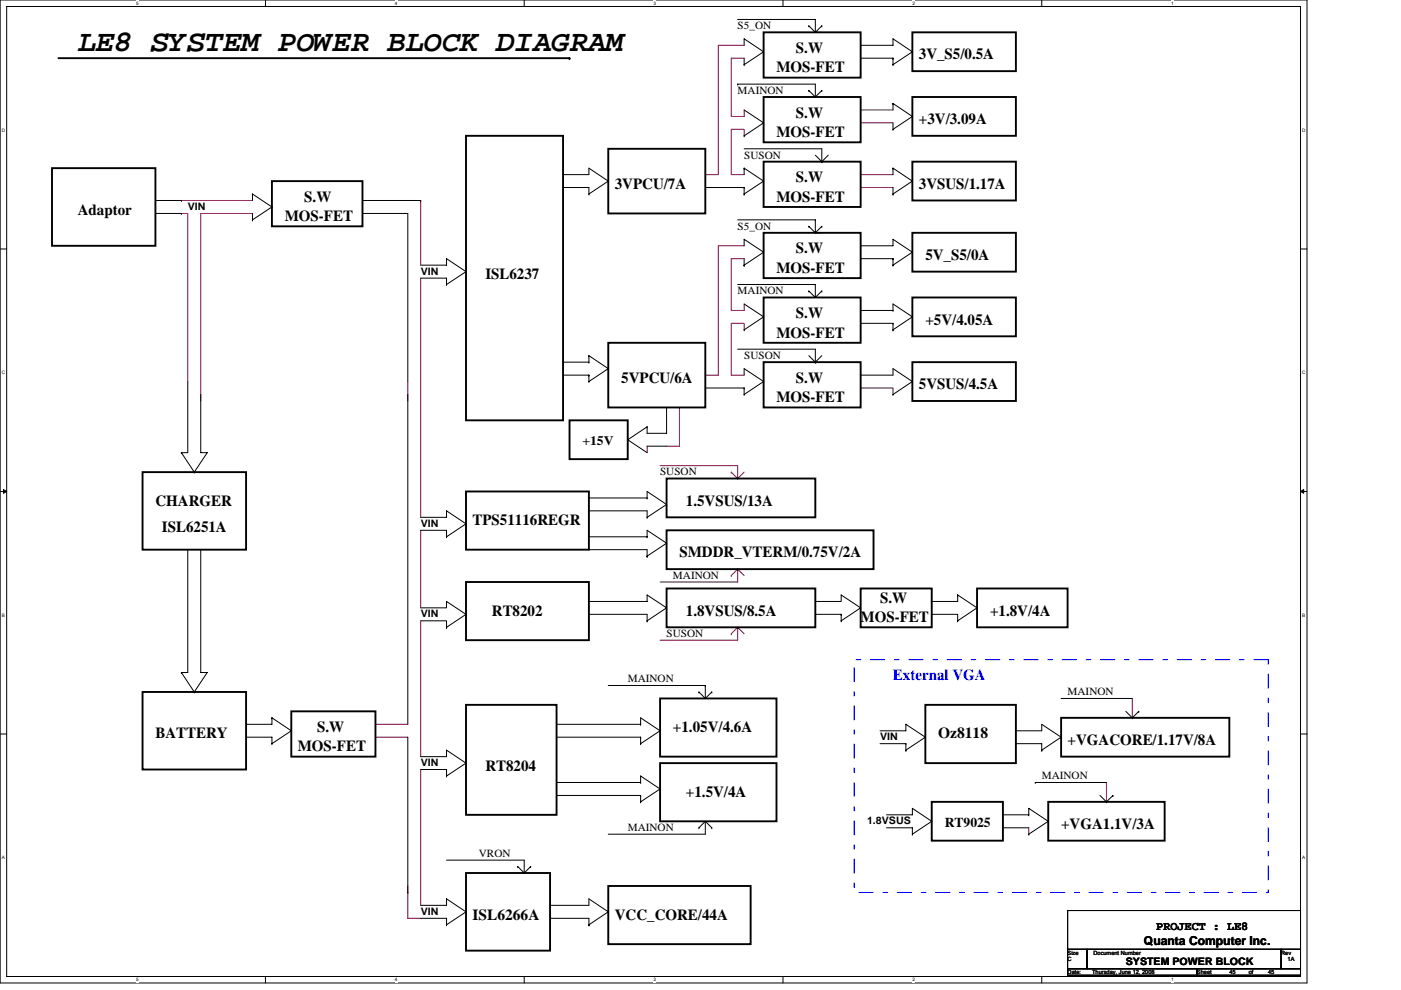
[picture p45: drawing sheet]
<svg xmlns="http://www.w3.org/2000/svg" width="297mm" height="210mm" viewBox="0 0 297 210" stroke-linecap="round" stroke-linejoin="round" font-family="sans-serif">
<defs><g id="words">
<text font-size="6.4" x="16.5" y="10.8">LE8 SYSTEM POWER BLOCK DIAGRAM</text>
<g font-size="3.3">
<text x="168.8" y="11.2">S.W</text>
<text x="164.6" y="15.3">MOS-FET</text>
<text x="194.8" y="12.6">3V_S5/0.5A</text>
<text x="164.6" y="29.1">MOS-FET</text>
<text x="168.8" y="25">S.W</text>
<text x="194.8" y="26.3">+3V/3.09A</text>
<text x="130.3" y="40">3VPCU/7A</text>
<text x="168.8" y="38.7">S.W</text>
<text x="194.8" y="40">3VSUS/1.17A</text>
<text x="16.5" y="45.5">Adaptor</text>
<text x="60.4" y="46.9">MOS-FET</text>
<text x="64.5" y="42.8">S.W</text>
<text x="164.6" y="42.8">MOS-FET</text>
<text x="168.8" y="53.8">S.W</text>
<text x="102.9" y="59.2">ISL6237</text>
<text x="164.6" y="57.9">MOS-FET</text>
<text x="196.2" y="55.1">5V_S5/0A</text>
<text x="164.6" y="71.6">MOS-FET</text>
<text x="168.8" y="67.5">S.W</text>
<text x="196.2" y="68.9">+5V/4.05A</text>
<text x="131.7" y="81.2">5VPCU/6A</text>
<text x="168.8" y="81.2">S.W</text>
<text x="194.8" y="82.6">5VSUS/4.5A</text>
<text x="164.6" y="85.3">MOS-FET</text>
<text x="33" y="107.3">CHARGER</text>
<text x="145.4" y="107.3">1.5VSUS/13A</text>
<text x="34.3" y="112.7">ISL6251A</text>
<text x="100.2" y="111.4">TPS51116REGR</text>
<text x="144.1" y="118.2">SMDDR_VTERM/0.75V/2A</text>
<text x="104.3" y="130.6">RT8202</text>
<text x="145.4" y="130.6">1.8VSUS/8.5A</text>
<text x="182.5" y="131.9">MOS-FET</text>
<text x="186.6" y="127.8">S.W</text>
<text x="209.9" y="130.6">+1.8V/4A</text>
<text x="67.2" y="155.3">S.W</text>
<text x="142.7" y="155.3">+1.05V/4.6A</text>
<text x="33" y="156.6">BATTERY</text>
<text x="63.1" y="159.4">MOS-FET</text>
<text x="198.9" y="156.6">Oz8118</text>
<text x="226.4" y="158">+VGACORE/1.17V/8A</text>
<text x="102.9" y="163.5">RT8204</text>
<text x="145.4" y="169">+1.5V/4A</text>
<text x="225" y="175.8">+VGA1.1V/3A</text>
<text x="100.2" y="195">ISL6266A</text>
<text x="130.3" y="195">VCC_CORE/44A</text>
</g>
<text font-size="3.3" fill="#00f" x="189.3" y="144.3">External VGA</text>
<text font-size="2.9" x="200.3" y="175.5">RT9025</text>
<text font-size="2.7" x="123.5" y="94.4">+15V</text>
<g font-size="2.6">
<text x="245.1" y="197.4">PROJECT : LE8</text>
<text x="242.5" y="200.3">Quanta Computer Inc.</text>
</g>
<g font-size="2.3">
<text x="156.4" y="6.2">S5_ON</text>
<text x="156.4" y="19.9">MAINON</text>
<text x="157.8" y="33.6">SUSON</text>
<text x="156.4" y="48.7">S5_ON</text>
<text x="156.4" y="62.4">MAINON</text>
<text x="157.8" y="76.1">SUSON</text>
<text x="140" y="100.8">SUSON</text>
<text x="142.7" y="122.8">MAINON</text>
<text x="141.3" y="135.1">SUSON</text>
<text x="133.1" y="144.7">MAINON</text>
<text x="226.4" y="147.5">MAINON</text>
<text x="220.9" y="165.3">MAINON</text>
<text x="133.1" y="176.3">MAINON</text>
<text x="101.5" y="181.8">VRON</text>
</g>
<g font-size="2.2">
<text x="39.8" y="44.5">VIN</text>
<text x="89.2" y="58.3">VIN</text>
<text x="89.2" y="111.7">VIN</text>
<text x="89.2" y="130.9">VIN</text>
<text x="186.6" y="157">VIN</text>
<text x="89.2" y="162.5">VIN</text>
<text x="183.8" y="174.8">1.8VSUS</text>
<text x="89.2" y="194">VIN</text>
<text x="238.7" y="204.7">SYSTEM POWER BLOCK</text>
</g>
<g font-size="1.2">
<text x="226.4" y="202.5">Size</text>
<text x="226.4" y="203.9">C</text>
<text x="231.8" y="202.5">Document Number</text>
<text x="271.6" y="202.5">Rev</text>
<text x="273" y="203.9">1A</text>
<text x="226.4" y="206.6">Date:</text>
<text x="231.6" y="206.6">Thursday, June 12, 2008</text>
<text x="253.8" y="206.6">Sheet</text>
<text x="260.6" y="206.6">45</text>
<text x="264.8" y="206.6">of</text>
<text x="268.9" y="206.6">45</text>
</g>
<g font-size="1">
<text x="28.8" y="1">5</text>
<text x="83.7" y="1">4</text>
<text x="138.6" y="1">3</text>
<text x="193.4" y="1">2</text>
<text x="248.3" y="1">1</text>
<text x=".4" y="28">D</text>
<text x="276.1" y="28">D</text>
<text x=".4" y="79.4">C</text>
<text x="276.1" y="79.4">C</text>
<text x=".4" y="130.9">B</text>
<text x="276.1" y="130.9">B</text>
<text x=".4" y="182.3">A</text>
<text x="276.1" y="182.3">A</text>
<text x="28.8" y="208.2">5</text>
<text x="83.7" y="208.2">4</text>
<text x="138.6" y="208.2">3</text>
<text x="193.4" y="208.2">2</text>
<text x="248.3" y="208.2">1</text>
</g>
</g></defs>
<path d="M0 0h277.1v208.5h-277.1zM1.4 1.4h274.3v205.7h-274.3z" fill="none" stroke="#000" stroke-width=".21"/>
<g fill="#fff">
<path d="M28.8 .1h.6v1.1h-.6z"/>
<path d="M28.8 207.3h.6v1.1h-.6z"/>
</g>
<path d="M56.3 0v1.4M56.3 207.1v1.4" fill="none" stroke="#000" stroke-width=".21"/>
<g fill="#fff">
<path d="M83.7 .1h.6v1.1h-.6z"/>
<path d="M83.7 207.3h.6v1.1h-.6z"/>
</g>
<path d="M111.1 0v1.4M111.1 207.1v1.4" fill="none" stroke="#000" stroke-width=".21"/>
<g fill="#fff">
<path d="M138.6 .1h.5v1.1h-.5z"/>
<path d="M138.6 207.3h.5v1.1h-.5z"/>
</g>
<path d="M166 0v1.4M166 207.1v1.4" fill="none" stroke="#000" stroke-width=".21"/>
<g fill="#fff">
<path d="M193.4 .1h.6v1.1h-.6z"/>
<path d="M193.4 207.3h.6v1.1h-.6z"/>
</g>
<path d="M220.9 0v1.4M220.9 207.1v1.4" fill="none" stroke="#000" stroke-width=".21"/>
<g fill="#fff">
<path d="M248.3 .1h.6v1.1h-.6z"/>
<path d="M248.3 207.3h.6v1.1h-.6z"/>
<path d="M.4 27.1h.7v1.1h-.7z"/>
<path d="M276.1 27.1h.7v1.1h-.7z"/>
<path d="M.4 78.5h.7v1.1h-.7z"/>
<path d="M276.1 78.5h.7v1.1h-.7z"/>
</g>
<path d="M0 52.8h1.4M275.7 52.8h1.4" fill="none" stroke="#000" stroke-width=".21"/>
<g fill="#fff">
<path d="M.4 130h.7v1.1h-.7z"/>
<path d="M276.1 130h.7v1.1h-.7z"/>
</g>
<path d="M0 104.2h1.4M275.7 104.2h1.4" fill="none" stroke="#000" stroke-width=".21"/>
<path d="M.7 103.8l.7 .4-.7 .4zM275.7 104.2l.7-.4v.8z" fill="#000" stroke="#000" stroke-width=".21"/>
<g fill="#fff">
<path d="M.4 181.4h.7v1.1h-.7z"/>
<path d="M276.1 181.4h.7v1.1h-.7z"/>
</g>
<g fill="none" stroke="#000" stroke-width=".21">
<path d="M156.4 17.8h.1M156.4 17.8h16.5v2.8M156.4 4.1h16.5v2.8M157.8 13.7h.1M157.8 9.6v-1.4l4.1 2.8M157.8 12.3v1.4M161.9 11h.1M161.9 11l-4.1 2.7M171.5 19.2h.1M171.5 5.5h.1M171.5 19.2l1.4 1.4M171.5 5.5l1.4 1.4"/>
<path d="M172.9 6.9h1.3M174.2 19.2h.1M174.2 5.5h.1M174.2 19.2l-1.3 1.4M174.2 5.5l-1.3 1.4M182.5 9.6h6.8v-1.4l4.1 2.8M182.5 12.3h6.8M189.3 13.7h.1M189.3 12.3v1.4M189.3 12.3h.1M193.4 11h.1M193.4 11l-4.1 2.7"/>
<path d="M119.4 37h5.5v-1.3l4.1 2.7M119.4 39.8h5.5v1.3M129 38.4h.1M129 38.4l-4.1 2.7M149.5 39.8h8.3M157.8 31.6h16.4v2.7M157.8 39.8h.1M157.8 35.7h.1M157.8 28.8h.1M157.8 35.7v1.3M157.8 39.8v1.3M157.8 35.7l4.1 2.7"/>
<path d="M157.8 23.3l4.1 2.8M161.9 38.4h.1M161.9 26.1h.1M161.9 38.4l-4.1 2.7M161.9 26.1l-4.1 2.7M172.9 32.9l1.3 1.4M174.2 34.3h.1M175.6 32.9l-1.4 1.4M189.3 26.1v1.3M189.3 27.4h.1M189.3 35.7h.1M189.3 21.9h.1"/>
<path d="M189.3 21.9v1.4M189.3 35.7v1.3M189.3 39.8v1.3M189.3 35.7l4.1 2.7M189.3 21.9l4.1 2.8M193.4 38.4h.1M193.4 24.7h.1M193.4 24.7l-4.1 2.7M193.4 38.4l-4.1 2.7M33 42.5h5.5M33 45.3h5.5M38.5 42.5h.1"/>
<path d="M38.5 45.3h.1M53.5 46.6h.1M53.5 41.1h.1M53.5 41.1l4.2 2.8M53.5 41.1v1.4M53.5 45.3v1.3M57.7 43.9h.1M57.7 43.9l-4.2 2.7M76.9 45.3h9.6v35.6M76.9 42.5h12.3M89.2 42.5h.1M89.2 59h5.5v1.3"/>
<path d="M94.7 54.9v1.3h-5.5M94.7 54.9h.1M94.7 54.9l4.1 2.7M98.8 57.6h.1M98.8 57.6l-4.1 2.7M124.9 41.1h.1M156.4 46.6h16.5v2.8M157.8 41.1h.1M157.8 56.2h.1M157.8 52.1v-1.3l4.1 2.7M157.8 54.9v1.3M161.9 53.5h.1"/>
<path d="M161.9 53.5l-4.1 2.7M171.5 48h.1M171.5 48l1.4 1.4M172.9 49.4h1.3M174.2 48h.1M174.2 48l-1.3 1.4M182.5 52.1h6.8v-1.3l4.1 2.7M182.5 54.9h6.8M189.3 41.1h.1M189.3 56.2h.1M189.3 54.9v1.3M189.3 54.9h.1"/>
<path d="M193.4 53.5h.1M193.4 53.5l-4.1 2.7M94.7 60.3h.1M119.4 76.8h5.5M119.4 79.6h5.5M124.9 75.4h.1M124.9 76.8h.1M124.9 79.6v1.3M124.9 79.6h.1M124.9 75.4l4.1 2.8M124.9 75.4v1.4M129 78.2h.1"/>
<path d="M129 78.2l-4.1 2.7M156.4 74.1h16.5v2.7M156.4 60.3h16.5v2.8M157.8 79.6v-1.4l4.1 2.7M157.8 70h.1M157.8 64.5l4.1 2.7M161.9 67.2h.1M161.9 67.2l-4.1 2.8M171.5 61.7h.1M171.5 75.4l1.4 1.4M171.5 61.7l1.4 1.4M172.9 76.8h.1"/>
<path d="M172.9 63.1h1.3M174.2 61.7h.1M174.2 75.4l-1.3 1.4M174.2 61.7l-1.3 1.4M182.5 79.6h6.8v-1.4l4.1 2.7M182.5 65.8h6.8M182.5 68.6h6.8M189.3 70h.1M189.3 65.8h.1M189.3 65.8v-1.3l4.1 2.7M189.3 68.6h.1M189.3 68.6v1.4"/>
<path d="M193.4 67.2h.1M193.4 67.2l-4.1 2.8M38.5 96h.1M38.5 96l2.7 4.1M39.8 80.9v15.1h-1.3M42.6 83.7v12.3h1.3l-2.7 4.1M86.5 83.7v69.9M124.9 80.9h.1M133.1 93.3h.1M133.1 93.3l4.1 2.7M137.2 94.6h.1M137.2 94.6h4.1"/>
<path d="M137.2 90.5h.1M137.2 90.5l-4.1 2.8M141.3 86.4v5.5h-4.1v-1.4M149.5 82.3h8.3M157.8 83.7h.1M157.8 82.3h.1M157.8 82.3v1.4M161.9 80.9h.1M161.9 80.9l-4.1 2.8M189.3 83.7h.1M193.4 80.9h.1M193.4 80.9l-4.1 2.8"/>
<path d="M39.8 116.6v26h-1.3M41.2 100.1h.1M42.6 116.6v26h1.3l-2.7 4.2M89.2 112.5h5.5v1.4M89.2 109.7h5.5v-1.3l4.1 2.7M94.7 113.9h.1M98.8 111.1h.1M98.8 111.1l-4.1 2.8M124.9 108.4h12.3v1.3M124.9 116.6h12.3v1.4M124.9 105.6h12.3M124.9 113.9h12.3"/>
<path d="M137.2 118h.1M137.2 109.7h.1M137.2 105.6h.1M137.2 113.9v-1.4l4.1 2.7M137.2 113.9h.1M137.2 105.6v-1.4l4.1 2.8M141.3 115.2h.1M141.3 107h.1M141.3 115.2l-4.1 2.8M141.3 107l-4.1 2.7M89.2 128.9h5.5v-1.3l4.1 2.7M89.2 131.7h5.5v1.4"/>
<path d="M94.7 133.1h.1M98.8 130.3h.1M98.8 130.3l-4.1 2.8M124.9 127.6h12.3v-1.4l4.1 2.7M124.9 130.3h12.3v1.4M137.2 131.7h.1M141.3 128.9h.1M141.3 128.9l-4.1 2.8M172.9 127.6h5.4v-1.4l4.2 2.7M172.9 130.3h5.4M178.3 131.7h.1M178.3 130.3v1.4"/>
<path d="M178.3 130.3h.1M182.5 128.9h.1M182.5 128.9l-4.2 2.8M197.5 130.3h5.5v1.4M203 126.2v1.4h-5.5M203 131.7h.1M203 126.2h.1M203 126.2l4.2 2.7M207.2 128.9h.1M207.2 128.9l-4.2 2.8M0 155.7h1.4M38.5 142.6h.1"/>
<path d="M38.5 142.6l2.7 4.2M41.2 146.8h.1M52.2 156.4h5.5v1.3M57.7 152.3v1.3h-5.5M57.7 152.3h.1M57.7 157.7h.1M57.7 152.3l4.1 2.7M61.8 155h.1M61.8 155l-4.1 2.7M86.5 156.4v32.9M94.7 159.1h.1M94.7 159.1v1.4h-5.5"/>
<path d="M94.7 159.1l4.1 2.8M118 153.6h17.8M118 156.4h17.8M129 145.4h20.5M135.8 156.4v1.3M135.8 157.7h.1M135.8 153.6v-1.3l4.2 2.7M135.8 153.6h.1M135.8 156.4h.1M140 155h.1M140 155l-4.2 2.7M148.2 146.8h.1"/>
<path d="M148.2 146.8l1.3 1.3M149.5 145.4h.1M149.5 145.4v2.7M150.9 146.8h.1M150.9 146.8l-1.4 1.3M186.6 155h5.5v-1.4l4.1 2.8M186.6 157.7h5.5M192.1 159.1h.1M192.1 157.7h.1M192.1 157.7v1.4M196.2 156.4h.1M196.2 156.4l-4.1 2.7"/>
<path d="M215.4 157.7h5.5v1.4M215.4 155h5.5v-1.4l4.1 2.8M220.9 159.1h.1M225 156.4h.1M225 148.1h15.1M225 156.4l-4.1 2.7M238.7 150.9l1.4 1.4M240.1 152.3h.1M241.4 150.9h.1M241.4 150.9l-1.3 1.4M275.7 155.7h1.4M89.2 163.2h5.5"/>
<path d="M94.7 164.6h.1M94.7 163.2v1.4M94.7 163.2h.1M98.8 161.9h.1M98.8 161.9l-4.1 2.7M118 168.7h17.8M118 166h17.8M135.8 168.7h.1M135.8 170.1h.1M135.8 168.7v1.4M135.8 166v-1.4l4.2 2.7M135.8 166h.1"/>
<path d="M140 167.3h.1M140 167.3l-4.2 2.8M148.2 175.6h.1M149.5 174.2v2.7h-20.5M149.5 174.2l-1.3 1.4M149.5 174.2l1.4 1.4M150.9 175.6h.1M188 172.8h5.4v-1.4l4.1 2.8M188 175.6h5.4v1.3M193.4 176.9h.1M197.5 174.2h.1M197.5 174.2l-4.1 2.7"/>
<path d="M212.6 175.6h5.5M212.6 172.8h5.5M218.1 172.8v-1.4l4.1 2.8M218.1 176.9h.1M218.1 172.8h.1M219.5 166h.1M219.5 166h15.1M222.2 174.2h.1M222.2 174.2l-4.1 2.7M233.2 168.7l1.4 1.4M234.6 170.1h.1M236 168.7h.1"/>
<path d="M236 168.7l-1.4 1.4M86.5 189.3h.1M89.2 194.8h5.5M94.7 182.4h16.4v2.8M94.7 196.2h.1M94.7 194.8v1.4M94.7 190.6h.1M94.7 190.6v1.4h-5.5M94.7 194.8h.1M94.7 190.6l4.1 2.8M98.8 193.4h.1M98.8 193.4l-4.1 2.8"/>
<path d="M109.8 183.8h.1M109.8 183.8l1.3 1.4M112.5 183.8h.1M112.5 183.8l-1.4 1.4M116.6 194.8h8.3v1.4M116.6 192h8.3v-1.4l4.1 2.8M124.9 196.2h.1M129 193.4h.1M129 193.4l-4.1 2.8M226.4 193.1h49.3v8.3h-49.3zM226.4 201.4h4.1v4.1h-4.1zM226.4 205.5h27.4v1.3h-27.4z"/>
<path d="M230.5 201.4h41.1v4.1h-41.1zM253.8 205.5h21.9v1.3h-21.9zM271.6 201.4h4.1v4.1h-4.1z"/>
</g>
<g fill="none" stroke="#800040" stroke-width=".21">
<path d="M157.8 9.6h-5.5v27.4h-2.8M157.8 12.3h-2.8v12.4h2.8v-1.4M157.8 28.8v-1.4h-2.8v9.6h2.8M182.5 23.3h6.8M182.5 26.1h6.8M182.5 37h6.8M182.5 39.8h6.8M38.5 45.3h1.3v35.6M38.5 42.5h15M53.5 45.3h-10.9v39.7M89.2 42.5v13.7M89.2 59v50.7"/>
<path d="M157.8 52.1h-5.5v27.5h-2.8M157.8 54.9h-2.8v10.9h2.8v-1.3M157.8 70v-1.4h-2.8v11h2.8M86.5 80.9v4.1M137.2 94.6v1.4M140 98.8h16.4v2.7M144.1 86.4v8.2h-2.8M182.5 82.3h6.8v1.4M89.2 112.5v16.4M155 100.1h.1M155 100.1l1.4 1.4M156.4 101.5h.1"/>
<path d="M157.8 100.1l-1.4 1.4M89.2 131.7v28.8M155 122.1h.1M155 134.4h.1M156.4 120.7v2.7h-16.4M156.4 133.1v2.7h-16.4M156.4 120.7h.1M156.4 133.1h.1M156.4 120.7l-1.4 1.4M156.4 120.7l1.4 1.4M156.4 133.1l1.4 1.3M156.4 133.1l-1.4 1.3"/>
<path d="M79.6 153.6h6.9M79.6 156.4h6.9M240.1 148.1v4.2M89.2 163.2v28.8M218.1 175.6v1.3M234.6 166v4.1M86.5 187.9v6.9h2.7"/>
</g>
<g fill="none" stroke="#000" stroke-width=".4">
<path d="M12.4 12.3h108.4M120.8 12.3h.1M161.9 6.9h20.6v9.6h-20.6zM193.4 6.9h22v8.2h-22zM11 35.7h22v16.4h-22zM57.7 38.4h19.2v9.6h-19.2zM98.8 28.8h20.6v60.4h-20.6zM129 31.6h20.5v13.7h-20.5zM161.9 20.6h20.6v9.6h-20.6zM161.9 34.3h20.6v9.6h-20.6zM193.4 20.6h22v8.2h-22zM193.4 34.3h22v8.2h-22z"/>
<path d="M161.9 49.4h20.6v9.6h-20.6zM193.4 49.4h22v8.2h-22zM129 72.7h20.5v13.7h-20.5zM161.9 63.1h20.6v9.6h-20.6zM161.9 76.8h20.6v9.6h-20.6zM193.4 63.1h22v8.2h-22zM193.4 76.8h22v8.2h-22zM120.8 89.2h12.3v8.2h-12.3zM30.2 100.1h22v16.5h-22zM98.8 104.2h26.1v12.4h-26.1zM141.3 112.5h43.9v8.2h-43.9zM141.3 101.5h31.6v8.2h-31.6z"/>
<path d="M98.8 123.4h26.1v12.4h-26.1zM141.3 124.8h31.6v8.3h-31.6zM182.5 124.8h15v8.3h-15zM207.2 124.8h19.2v8.3h-19.2zM30.2 146.8h22v16.4h-22zM61.8 150.9h17.8v9.6h-17.8zM98.8 149.5h19.2v23.3h-19.2zM140 148.1h24.6v12.4h-24.6zM196.2 149.5h19.2v12.4h-19.2zM225 152.3h35.6v8.2h-35.6zM140 161.9h24.6v12.3h-24.6zM197.5 170.1h15.1v8.2h-15.1z"/>
<path d="M222.2 170.1h24.7v8.2h-24.7zM98.8 185.2h17.8v16.4h-17.8zM129 187.9h30.1v12.4h-30.1z"/>
</g>
<path d="M181.1 139.9h87.8v49.4h-87.8z" fill="none" stroke="#00f" stroke-width=".21" stroke-dasharray="3 2 1 2"/>
<use href="#words"/>
</svg>
